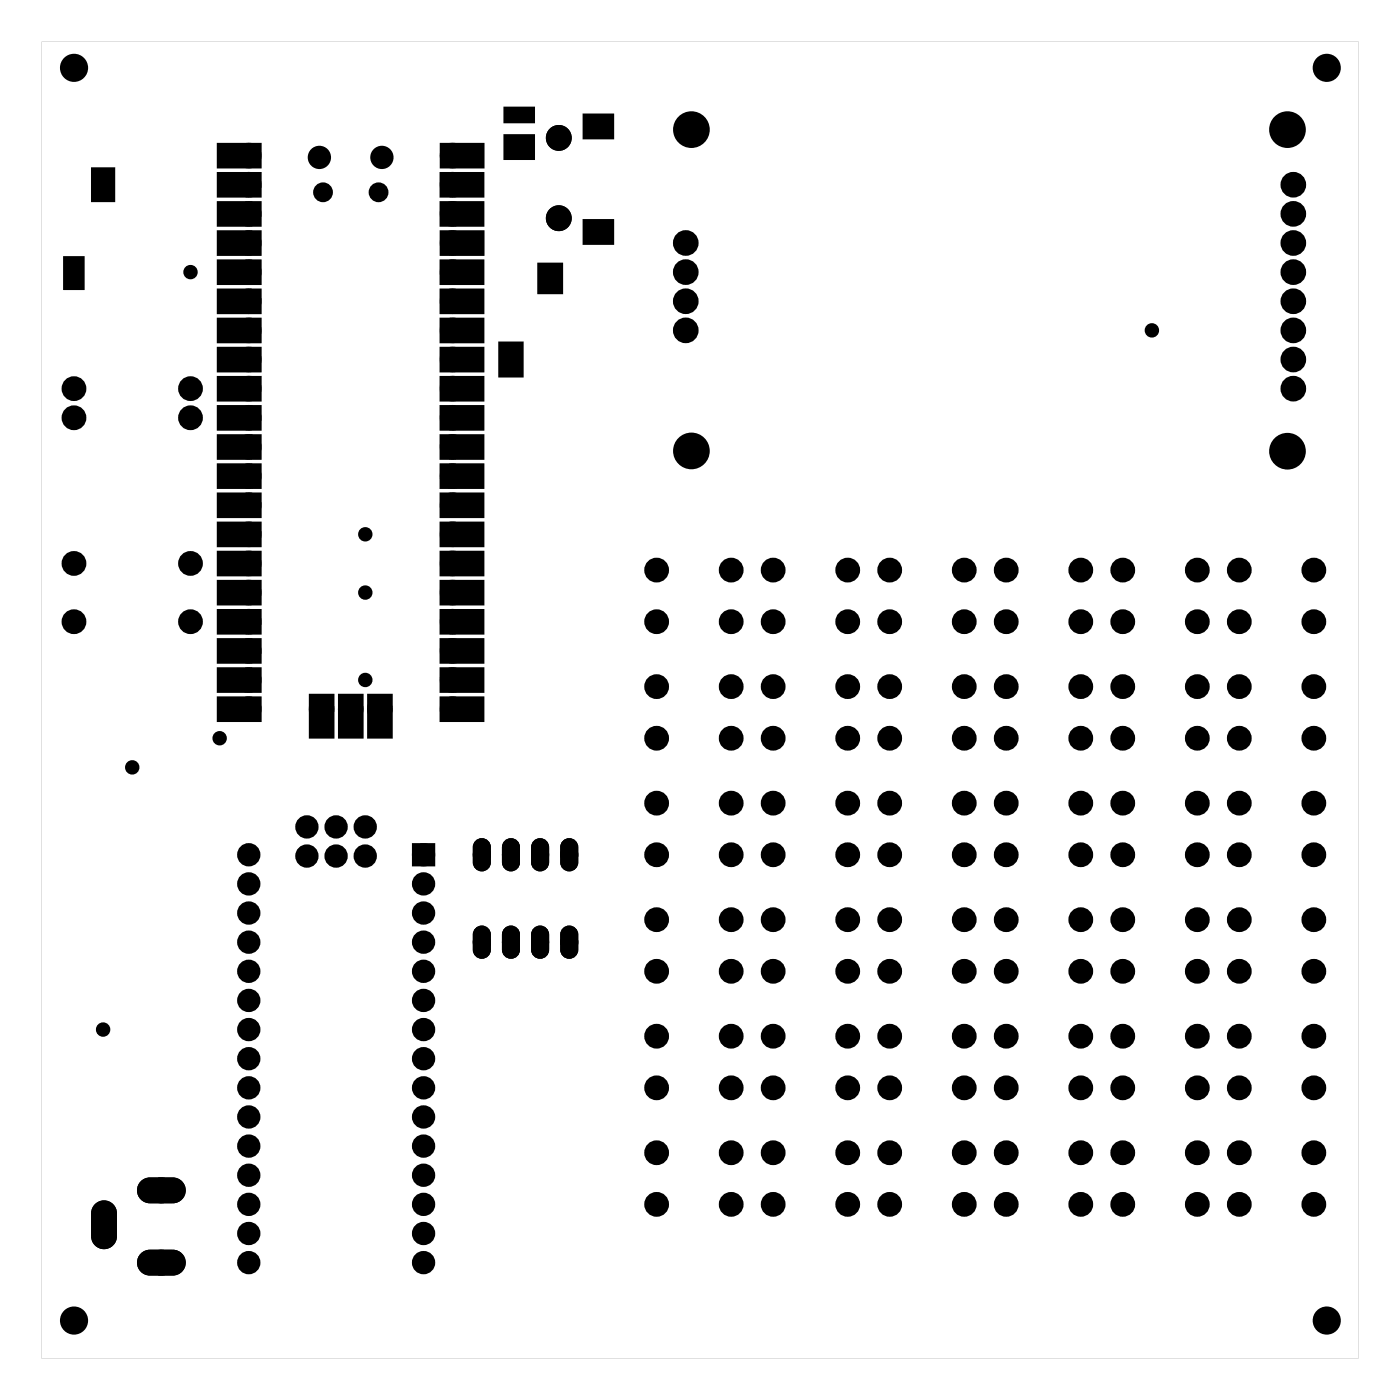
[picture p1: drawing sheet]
<svg xmlns="http://www.w3.org/2000/svg" width="122mm" height="122mm" viewBox="0 0 122 122" stroke-linecap="round" stroke-linejoin="round" font-family="sans-serif">
<g fill="#000">
<path d="M8.1 14.7h1.8v2.8h-1.8zM19 17.7h3.7v1.9h-3.7zM19 15.1h3.7v2h-3.7zM19 12.6h3.7v2h-3.7zM38.4 15.1h3.7v2h-3.7zM38.4 17.7h3.7v1.9h-3.7zM38.5 12.6h3.6v2h-3.6zM44 11.8h2.5v2h-2.5zM44 9.4h2.5v1.2h-2.5zM50.9 10h2.5v2h-2.5zM50.9 19.2h2.5v2h-2.5zM5.6 22.5h1.7v2.7h-1.7z"/>
<path d="M19 38h3.7v2h-3.7zM19 35.4h3.7v2h-3.7zM19 32.9h3.7v2h-3.7zM19 30.4h3.7v1.9h-3.7zM19 27.8h3.7v2h-3.7zM19 25.3h3.7v2h-3.7zM19 22.7h3.7v2h-3.7zM19 20.2h3.7v2h-3.7zM38.4 22.7h3.7v2h-3.7zM38.4 25.3h3.7v2h-3.7zM38.4 27.8h3.7v2h-3.7zM38.4 30.4h3.7v1.9h-3.7z"/>
<path d="M38.4 32.9h3.7v2h-3.7zM38.4 35.4h3.7v2h-3.7zM38.4 38h3.7v2h-3.7zM38.5 20.2h3.6v2h-3.6zM43.6 29.9h1.9v2.9h-1.9zM47 23h2v2.5h-2zM19 58.3h3.7v2h-3.7zM19 55.8h3.7v1.9h-3.7zM19 53.2h3.7v2h-3.7zM19 50.7h3.7v2h-3.7zM19 48.1h3.7v2h-3.7zM19 45.6h3.7v2h-3.7z"/>
<path d="M19 43.1h3.7v1.9h-3.7zM19 40.5h3.7v2h-3.7zM38.4 40.5h3.7v2h-3.7zM38.4 43.1h3.7v1.9h-3.7zM38.4 45.6h3.7v2h-3.7zM38.4 48.1h3.7v2h-3.7zM38.4 50.7h3.7v2h-3.7zM38.4 53.2h3.7v2h-3.7zM38.4 55.8h3.7v1.9h-3.7zM38.4 58.3h3.7v2h-3.7zM19 60.8h3.7v2h-3.7zM27.1 60.6h1.9v3.7h-1.9z"/>
<path d="M29.6 60.6h2v3.7h-2zM32.1 60.6h2v3.7h-2zM36.3 73.9h1.3v1.3h-1.3zM38.4 60.8h3.7v2h-3.7z"/>
<path d="M41.5 73.4l-.2 .5v1.3a.66 .66 0 0 0 .7 .6 .66 .66 0 0 0 .7-.6v-1.3a.66 .66 0 0 0-.4-.6 .66 .66 0 0 0-.8 .1zM41.6 74.5a.41 .41 0 0 1 .8 0 .41 .41 0 0 1-.8 0z"/>
<path d="M41.5 73.4l-.2 .5v1.3a.66 .66 0 0 0 .7 .6 .66 .66 0 0 0 .7-.6v-1.3a.66 .66 0 0 0-.4-.6 .66 .66 0 0 0-.8 .1zM41.6 74.5a.41 .41 0 0 1 .8 0 .41 .41 0 0 1-.8 0z"/>
<path d="M44.1 73.4l-.2 .5v1.3a.66 .66 0 0 0 .6 .6 .66 .66 0 0 0 .7-.6v-1.3a.66 .66 0 0 0-.4-.6 .66 .66 0 0 0-.7 .1zM44.1 74.5a.45 .45 0 0 1 .9 0 .45 .45 0 0 1-.9 0z"/>
<path d="M44.1 73.4l-.2 .5v1.3a.66 .66 0 0 0 .6 .6 .66 .66 0 0 0 .7-.6v-1.3a.66 .66 0 0 0-.4-.6 .66 .66 0 0 0-.7 .1zM44.1 74.5a.45 .45 0 0 1 .9 0 .45 .45 0 0 1-.9 0z"/>
<path d="M46.6 73.4l-.2 .5v1.3a.66 .66 0 0 0 .7 .6 .66 .66 0 0 0 .7-.6v-1.3a.66 .66 0 0 0-.5-.6 .66 .66 0 0 0-.7 .1zM46.7 74.5a.41 .41 0 0 1 .8 0 .41 .41 0 0 1-.8 0z"/>
<path d="M46.6 73.4l-.2 .5v1.3a.66 .66 0 0 0 .7 .6 .66 .66 0 0 0 .7-.6v-1.3a.66 .66 0 0 0-.5-.6 .66 .66 0 0 0-.7 .1zM46.7 74.5a.41 .41 0 0 1 .8 0 .41 .41 0 0 1-.8 0z"/>
<path d="M49.2 73.4l-.2 .5v1.3a.66 .66 0 0 0 .6 .6 .66 .66 0 0 0 .7-.6v-1.3a.66 .66 0 0 0-.4-.6 .66 .66 0 0 0-.7 .1zM49.2 74.5a.41 .41 0 0 1 .8 0 .41 .41 0 0 1-.8 0z"/>
<path d="M49.2 73.4l-.2 .5v1.3a.66 .66 0 0 0 .6 .6 .66 .66 0 0 0 .7-.6v-1.3a.66 .66 0 0 0-.4-.6 .66 .66 0 0 0-.7 .1zM49.2 74.5a.41 .41 0 0 1 .8 0 .41 .41 0 0 1-.8 0z"/>
<path d="M41.5 81l-.2 .5v1.3a.66 .66 0 0 0 .7 .7 .66 .66 0 0 0 .7-.7v-1.3a.66 .66 0 0 0-.4-.6 .66 .66 0 0 0-.8 .1zM41.6 82.1a.41 .41 0 0 1 .8 0 .41 .41 0 0 1-.8 0z"/>
<path d="M41.5 81l-.2 .5v1.3a.66 .66 0 0 0 .7 .7 .66 .66 0 0 0 .7-.7v-1.3a.66 .66 0 0 0-.4-.6 .66 .66 0 0 0-.8 .1zM41.6 82.1a.41 .41 0 0 1 .8 0 .41 .41 0 0 1-.8 0z"/>
<path d="M44.1 81l-.2 .5v1.3a.66 .66 0 0 0 .6 .7 .66 .66 0 0 0 .7-.7v-1.3a.66 .66 0 0 0-.4-.6 .66 .66 0 0 0-.7 .1zM44.1 82.1a.45 .45 0 0 1 .9 0 .45 .45 0 0 1-.9 0z"/>
<path d="M44.1 81l-.2 .5v1.3a.66 .66 0 0 0 .6 .7 .66 .66 0 0 0 .7-.7v-1.3a.66 .66 0 0 0-.4-.6 .66 .66 0 0 0-.7 .1zM44.1 82.1a.45 .45 0 0 1 .9 0 .45 .45 0 0 1-.9 0z"/>
<path d="M46.6 81l-.2 .5v1.3a.66 .66 0 0 0 .7 .7 .66 .66 0 0 0 .7-.7v-1.3a.66 .66 0 0 0-.5-.6 .66 .66 0 0 0-.7 .1zM46.7 82.1a.41 .41 0 0 1 .8 0 .41 .41 0 0 1-.8 0z"/>
<path d="M46.6 81l-.2 .5v1.3a.66 .66 0 0 0 .7 .7 .66 .66 0 0 0 .7-.7v-1.3a.66 .66 0 0 0-.5-.6 .66 .66 0 0 0-.7 .1zM46.7 82.1a.41 .41 0 0 1 .8 0 .41 .41 0 0 1-.8 0z"/>
<path d="M49.2 81l-.2 .5v1.3a.66 .66 0 0 0 .6 .7 .66 .66 0 0 0 .7-.7v-1.3a.66 .66 0 0 0-.4-.6 .66 .66 0 0 0-.7 .1zM49.2 82.1a.41 .41 0 0 1 .8 0 .41 .41 0 0 1-.8 0z"/>
<path d="M49.2 81l-.2 .5v1.3a.66 .66 0 0 0 .6 .7 .66 .66 0 0 0 .7-.7v-1.3a.66 .66 0 0 0-.4-.6 .66 .66 0 0 0-.7 .1zM49.2 82.1a.41 .41 0 0 1 .8 0 .41 .41 0 0 1-.8 0z"/>
<path d="M8.4 105.1l-.3 .3v.4v2a1 1 0 0 0 1 1 1 1 0 0 0 1-1v-2a1 1 0 0 0-.6-.9 1 1 0 0 0-1.1 .2zM8.6 106.8a.5 .5 0 0 1 1 0 .5 .5 0 0 1-1 0z"/>
<path d="M8.4 105.1l-.3 .3v.4v2a1 1 0 0 0 1 1 1 1 0 0 0 1-1v-2a1 1 0 0 0-.6-.9 1 1 0 0 0-1.1 .2zM8.6 106.8a.5 .5 0 0 1 1 0 .5 .5 0 0 1-1 0z"/>
<path d="M12.4 103.1a1 1 0 0 0-.3 1.1 1 1 0 0 0 1 .6h2a1 1 0 0 0 1-1 1 1 0 0 0-1-1h-2l-.4 .1zM13.6 103.8a.5 .5 0 0 1 1 0 .5 .5 0 0 1-1 0z"/>
<path d="M12.4 109.4a1 1 0 0 0-.3 1.1 1 1 0 0 0 1 .6h2a1 1 0 0 0 1-1 1 1 0 0 0-1-1h-2l-.4 .1zM13.6 110.1a.5 .5 0 0 1 1 0 .5 .5 0 0 1-1 0z"/>
<path d="M12.4 103.1a1 1 0 0 0-.3 1.1 1 1 0 0 0 1 .6h2a1 1 0 0 0 1-1 1 1 0 0 0-1-1h-2l-.4 .1zM13.6 103.8a.5 .5 0 0 1 1 0 .5 .5 0 0 1-1 0z"/>
<path d="M12.4 109.4a1 1 0 0 0-.3 1.1 1 1 0 0 0 1 .6h2a1 1 0 0 0 1-1 1 1 0 0 0-1-1h-2l-.4 .1zM13.6 110.1a.5 .5 0 0 1 1 0 .5 .5 0 0 1-1 0z"/>
<path d="M3.6 3.6v114.8h114.8v-114.8zM3.6 3.6h114.8v114.8h-114.8z"/>
</g>
<g fill="#000">
<circle cx="6.5" cy="5.9" r="1.1"/>
<circle cx="21.7" cy="16.1" r=".74"/>
<circle cx="21.7" cy="13.6" r=".74"/>
<circle cx="21.7" cy="18.6" r=".74"/>
<circle cx="27.8" cy="13.7" r=".89"/>
<circle cx="28.2" cy="16.8" r=".74"/>
<circle cx="33" cy="16.8" r=".74"/>
<circle cx="33.3" cy="13.7" r=".89"/>
<circle cx="39.5" cy="16.1" r=".74"/>
<circle cx="39.5" cy="13.6" r=".74"/>
<circle cx="39.5" cy="18.6" r=".74"/>
<circle cx="48.7" cy="12" r="1"/>
<circle cx="48.7" cy="19" r="1"/>
<circle cx="60.3" cy="11.3" r="1.6"/>
<circle cx="112.3" cy="11.3" r="1.6"/>
<circle cx="112.8" cy="16.1" r=".74"/>
<circle cx="112.8" cy="18.6" r=".74"/>
<circle cx="115.7" cy="5.9" r="1.1"/>
<circle cx="6.4" cy="36.4" r=".7"/>
<circle cx="6.4" cy="33.9" r=".7"/>
<circle cx="16.6" cy="36.4" r=".7"/>
<circle cx="16.6" cy="33.9" r=".7"/>
<circle cx="16.6" cy="23.7" r=".35"/>
<circle cx="21.7" cy="31.3" r=".74"/>
<circle cx="21.7" cy="28.8" r=".74"/>
<circle cx="21.7" cy="23.7" r=".74"/>
<circle cx="21.7" cy="39" r=".74"/>
<circle cx="21.7" cy="26.3" r=".74"/>
<circle cx="21.7" cy="21.2" r=".74"/>
<circle cx="21.7" cy="36.4" r=".74"/>
<circle cx="21.7" cy="33.9" r=".74"/>
<circle cx="39.5" cy="28.8" r=".74"/>
<circle cx="39.5" cy="31.3" r=".74"/>
<circle cx="39.5" cy="23.7" r=".74"/>
<circle cx="39.5" cy="39" r=".74"/>
<circle cx="39.5" cy="26.3" r=".74"/>
<circle cx="39.5" cy="21.2" r=".74"/>
<circle cx="39.5" cy="36.4" r=".74"/>
<circle cx="39.5" cy="33.9" r=".74"/>
<circle cx="59.8" cy="28.8" r=".74"/>
<circle cx="59.8" cy="21.2" r=".74"/>
<circle cx="59.8" cy="26.3" r=".74"/>
<circle cx="59.8" cy="23.7" r=".74"/>
<circle cx="60.3" cy="39.3" r="1.6"/>
<circle cx="100.4" cy="28.8" r=".35"/>
<circle cx="112.3" cy="39.3" r="1.6"/>
<circle cx="112.8" cy="33.9" r=".74"/>
<circle cx="112.8" cy="23.7" r=".74"/>
<circle cx="112.8" cy="21.2" r=".74"/>
<circle cx="112.8" cy="26.3" r=".74"/>
<circle cx="112.8" cy="28.8" r=".74"/>
<circle cx="112.8" cy="31.3" r=".74"/>
<circle cx="6.4" cy="54.2" r=".7"/>
<circle cx="6.4" cy="49.1" r=".7"/>
<circle cx="16.6" cy="54.2" r=".7"/>
<circle cx="16.6" cy="49.1" r=".7"/>
<circle cx="21.7" cy="44" r=".74"/>
<circle cx="21.7" cy="41.5" r=".74"/>
<circle cx="21.7" cy="56.7" r=".74"/>
<circle cx="21.7" cy="59.3" r=".74"/>
<circle cx="21.7" cy="51.7" r=".74"/>
<circle cx="21.7" cy="49.1" r=".74"/>
<circle cx="21.7" cy="54.2" r=".74"/>
<circle cx="21.7" cy="46.6" r=".74"/>
<circle cx="31.8" cy="59.3" r=".35"/>
<circle cx="31.8" cy="46.6" r=".35"/>
<circle cx="31.8" cy="51.7" r=".35"/>
<circle cx="39.5" cy="44" r=".74"/>
<circle cx="39.5" cy="41.5" r=".74"/>
<circle cx="39.5" cy="54.2" r=".74"/>
<circle cx="39.5" cy="49.1" r=".74"/>
<circle cx="39.5" cy="51.7" r=".74"/>
<circle cx="39.5" cy="56.7" r=".74"/>
<circle cx="39.5" cy="59.3" r=".74"/>
<circle cx="39.5" cy="46.6" r=".74"/>
<circle cx="57.2" cy="49.7" r=".7"/>
<circle cx="57.2" cy="54.2" r=".7"/>
<circle cx="57.2" cy="59.9" r=".7"/>
<circle cx="63.7" cy="54.2" r=".7"/>
<circle cx="63.7" cy="49.7" r=".7"/>
<circle cx="63.7" cy="59.9" r=".7"/>
<circle cx="67.4" cy="54.2" r=".7"/>
<circle cx="67.4" cy="49.7" r=".7"/>
<circle cx="67.4" cy="59.9" r=".7"/>
<circle cx="73.9" cy="54.2" r=".7"/>
<circle cx="73.9" cy="49.7" r=".7"/>
<circle cx="73.9" cy="59.9" r=".7"/>
<circle cx="77.6" cy="49.7" r=".7"/>
<circle cx="77.6" cy="54.2" r=".7"/>
<circle cx="77.6" cy="59.9" r=".7"/>
<circle cx="84.1" cy="54.2" r=".7"/>
<circle cx="84.1" cy="49.7" r=".7"/>
<circle cx="84.1" cy="59.9" r=".7"/>
<circle cx="87.7" cy="49.7" r=".7"/>
<circle cx="87.7" cy="54.2" r=".7"/>
<circle cx="87.7" cy="59.9" r=".7"/>
<circle cx="94.2" cy="49.7" r=".7"/>
<circle cx="94.2" cy="54.2" r=".7"/>
<circle cx="94.2" cy="59.9" r=".7"/>
<circle cx="97.9" cy="54.2" r=".7"/>
<circle cx="97.9" cy="49.7" r=".7"/>
<circle cx="97.9" cy="59.9" r=".7"/>
<circle cx="104.4" cy="54.2" r=".7"/>
<circle cx="104.4" cy="49.7" r=".7"/>
<circle cx="104.4" cy="59.9" r=".7"/>
<circle cx="108" cy="54.2" r=".7"/>
<circle cx="108" cy="49.7" r=".7"/>
<circle cx="108" cy="59.9" r=".7"/>
<circle cx="114.5" cy="54.2" r=".7"/>
<circle cx="114.5" cy="49.7" r=".7"/>
<circle cx="114.5" cy="59.9" r=".7"/>
<circle cx="11.5" cy="66.9" r=".35"/>
<circle cx="19.1" cy="64.4" r=".35"/>
<circle cx="21.7" cy="74.5" r=".67"/>
<circle cx="21.7" cy="79.6" r=".67"/>
<circle cx="21.7" cy="77.1" r=".67"/>
<circle cx="21.7" cy="61.8" r=".74"/>
<circle cx="26.8" cy="74.6" r=".67"/>
<circle cx="26.8" cy="72.1" r=".67"/>
<circle cx="28" cy="61.8" r=".74"/>
<circle cx="29.3" cy="74.6" r=".67"/>
<circle cx="29.3" cy="72.1" r=".67"/>
<circle cx="30.6" cy="61.8" r=".74"/>
<circle cx="31.8" cy="74.6" r=".67"/>
<circle cx="31.8" cy="72.1" r=".67"/>
<circle cx="33.1" cy="61.8" r=".74"/>
<circle cx="36.9" cy="74.5" r=".67"/>
<circle cx="36.9" cy="77.1" r=".67"/>
<circle cx="36.9" cy="79.6" r=".67"/>
<circle cx="39.5" cy="61.8" r=".74"/>
<circle cx="42" cy="74.5" r=".53"/>
<circle cx="44.5" cy="74.5" r=".53"/>
<circle cx="47.1" cy="74.5" r=".53"/>
<circle cx="49.6" cy="74.5" r=".53"/>
<circle cx="57.2" cy="74.5" r=".7"/>
<circle cx="57.2" cy="70" r=".7"/>
<circle cx="57.2" cy="64.4" r=".7"/>
<circle cx="63.7" cy="74.5" r=".7"/>
<circle cx="63.7" cy="70" r=".7"/>
<circle cx="63.7" cy="64.4" r=".7"/>
<circle cx="67.4" cy="74.5" r=".7"/>
<circle cx="67.4" cy="70" r=".7"/>
<circle cx="67.4" cy="64.4" r=".7"/>
<circle cx="73.9" cy="74.5" r=".7"/>
<circle cx="73.9" cy="70" r=".7"/>
<circle cx="73.9" cy="64.4" r=".7"/>
<circle cx="77.6" cy="74.5" r=".7"/>
<circle cx="77.6" cy="70" r=".7"/>
<circle cx="77.6" cy="64.4" r=".7"/>
<circle cx="84.1" cy="74.5" r=".7"/>
<circle cx="84.1" cy="70" r=".7"/>
<circle cx="84.1" cy="64.4" r=".7"/>
<circle cx="87.7" cy="74.5" r=".7"/>
<circle cx="87.7" cy="70" r=".7"/>
<circle cx="87.7" cy="64.4" r=".7"/>
<circle cx="94.2" cy="74.5" r=".7"/>
<circle cx="94.2" cy="70" r=".7"/>
<circle cx="94.2" cy="64.4" r=".7"/>
<circle cx="97.9" cy="74.5" r=".7"/>
<circle cx="97.9" cy="70" r=".7"/>
<circle cx="97.9" cy="64.4" r=".7"/>
<circle cx="104.4" cy="74.5" r=".7"/>
<circle cx="104.4" cy="70" r=".7"/>
<circle cx="104.4" cy="64.4" r=".7"/>
<circle cx="108" cy="74.5" r=".7"/>
<circle cx="108" cy="70" r=".7"/>
<circle cx="108" cy="64.4" r=".7"/>
<circle cx="114.5" cy="74.5" r=".7"/>
<circle cx="114.5" cy="70" r=".7"/>
<circle cx="114.5" cy="64.4" r=".7"/>
<circle cx="9" cy="89.8" r=".35"/>
<circle cx="21.7" cy="87.2" r=".67"/>
<circle cx="21.7" cy="89.8" r=".67"/>
<circle cx="21.7" cy="92.3" r=".67"/>
<circle cx="21.7" cy="99.9" r=".67"/>
<circle cx="21.7" cy="94.8" r=".67"/>
<circle cx="21.7" cy="97.4" r=".67"/>
<circle cx="21.7" cy="82.1" r=".67"/>
<circle cx="21.7" cy="84.7" r=".67"/>
<circle cx="36.9" cy="87.2" r=".67"/>
<circle cx="36.9" cy="89.8" r=".67"/>
<circle cx="36.9" cy="92.3" r=".67"/>
<circle cx="36.9" cy="94.8" r=".67"/>
<circle cx="36.9" cy="99.9" r=".67"/>
<circle cx="36.9" cy="97.4" r=".67"/>
<circle cx="36.9" cy="84.7" r=".67"/>
<circle cx="36.9" cy="82.1" r=".67"/>
<circle cx="42" cy="82.1" r=".53"/>
<circle cx="44.5" cy="82.1" r=".53"/>
<circle cx="47.1" cy="82.1" r=".53"/>
<circle cx="49.6" cy="82.1" r=".53"/>
<circle cx="57.2" cy="84.7" r=".7"/>
<circle cx="57.2" cy="80.2" r=".7"/>
<circle cx="57.2" cy="94.8" r=".7"/>
<circle cx="57.2" cy="90.3" r=".7"/>
<circle cx="63.7" cy="84.7" r=".7"/>
<circle cx="63.7" cy="80.2" r=".7"/>
<circle cx="63.7" cy="94.8" r=".7"/>
<circle cx="63.7" cy="90.3" r=".7"/>
<circle cx="67.4" cy="80.2" r=".7"/>
<circle cx="67.4" cy="84.7" r=".7"/>
<circle cx="67.4" cy="94.8" r=".7"/>
<circle cx="67.4" cy="90.3" r=".7"/>
<circle cx="73.9" cy="84.7" r=".7"/>
<circle cx="73.9" cy="80.2" r=".7"/>
<circle cx="73.9" cy="94.8" r=".7"/>
<circle cx="73.9" cy="90.3" r=".7"/>
<circle cx="77.6" cy="84.7" r=".7"/>
<circle cx="77.6" cy="80.2" r=".7"/>
<circle cx="77.6" cy="94.8" r=".7"/>
<circle cx="77.6" cy="90.3" r=".7"/>
<circle cx="84.1" cy="84.7" r=".7"/>
<circle cx="84.1" cy="80.2" r=".7"/>
<circle cx="84.1" cy="94.8" r=".7"/>
<circle cx="84.1" cy="90.3" r=".7"/>
<circle cx="87.7" cy="84.7" r=".7"/>
<circle cx="87.7" cy="80.2" r=".7"/>
<circle cx="87.7" cy="94.8" r=".7"/>
<circle cx="87.7" cy="90.3" r=".7"/>
<circle cx="94.2" cy="80.2" r=".7"/>
<circle cx="94.2" cy="84.7" r=".7"/>
<circle cx="94.2" cy="94.8" r=".7"/>
<circle cx="94.2" cy="90.3" r=".7"/>
<circle cx="97.9" cy="84.7" r=".7"/>
<circle cx="97.9" cy="80.2" r=".7"/>
<circle cx="97.9" cy="94.8" r=".7"/>
<circle cx="97.9" cy="90.3" r=".7"/>
<circle cx="104.4" cy="84.7" r=".7"/>
<circle cx="104.4" cy="80.2" r=".7"/>
<circle cx="104.4" cy="94.8" r=".7"/>
<circle cx="104.4" cy="90.3" r=".7"/>
<circle cx="108" cy="84.7" r=".7"/>
<circle cx="108" cy="80.2" r=".7"/>
<circle cx="108" cy="94.8" r=".7"/>
<circle cx="108" cy="90.3" r=".7"/>
<circle cx="114.5" cy="80.2" r=".7"/>
<circle cx="114.5" cy="84.7" r=".7"/>
<circle cx="114.5" cy="94.8" r=".7"/>
<circle cx="114.5" cy="90.3" r=".7"/>
<circle cx="6.5" cy="115.1" r="1.1"/>
<circle cx="9.1" cy="106.8" r=".75"/>
<circle cx="14.1" cy="103.8" r=".75"/>
<circle cx="14.1" cy="110.1" r=".75"/>
<circle cx="21.7" cy="110.1" r=".67"/>
<circle cx="21.7" cy="102.5" r=".67"/>
<circle cx="21.7" cy="105" r=".67"/>
<circle cx="21.7" cy="107.5" r=".67"/>
<circle cx="36.9" cy="110.1" r=".67"/>
<circle cx="36.9" cy="102.5" r=".67"/>
<circle cx="36.9" cy="107.5" r=".67"/>
<circle cx="36.9" cy="105" r=".67"/>
<circle cx="57.2" cy="105" r=".7"/>
<circle cx="57.2" cy="100.5" r=".7"/>
<circle cx="63.7" cy="100.5" r=".7"/>
<circle cx="63.7" cy="105" r=".7"/>
<circle cx="67.4" cy="105" r=".7"/>
<circle cx="67.4" cy="100.5" r=".7"/>
<circle cx="73.9" cy="105" r=".7"/>
<circle cx="73.9" cy="100.5" r=".7"/>
<circle cx="77.6" cy="105" r=".7"/>
<circle cx="77.6" cy="100.5" r=".7"/>
<circle cx="84.1" cy="100.5" r=".7"/>
<circle cx="84.1" cy="105" r=".7"/>
<circle cx="87.7" cy="100.5" r=".7"/>
<circle cx="87.7" cy="105" r=".7"/>
<circle cx="94.2" cy="100.5" r=".7"/>
<circle cx="94.2" cy="105" r=".7"/>
<circle cx="97.9" cy="100.5" r=".7"/>
<circle cx="97.9" cy="105" r=".7"/>
<circle cx="104.4" cy="100.5" r=".7"/>
<circle cx="104.4" cy="105" r=".7"/>
<circle cx="108" cy="100.5" r=".7"/>
<circle cx="108" cy="105" r=".7"/>
<circle cx="114.5" cy="105" r=".7"/>
<circle cx="114.5" cy="100.5" r=".7"/>
<circle cx="115.7" cy="115.1" r="1.1"/>
</g>
<g fill="none" stroke="#000" stroke-width=".76" stroke-linecap="butt">
<circle cx="21.7" cy="13.6" r=".74"/>
<circle cx="21.7" cy="18.6" r=".74"/>
<circle cx="21.7" cy="16.1" r=".74"/>
<circle cx="39.5" cy="13.6" r=".74"/>
<circle cx="39.5" cy="16.1" r=".74"/>
<circle cx="39.5" cy="18.6" r=".74"/>
<circle cx="112.8" cy="18.6" r=".74"/>
<circle cx="112.8" cy="16.1" r=".74"/>
<circle cx="6.4" cy="36.4" r=".7"/>
<circle cx="6.4" cy="33.9" r=".7"/>
<circle cx="16.6" cy="36.4" r=".7"/>
<circle cx="16.6" cy="33.9" r=".7"/>
<circle cx="21.7" cy="31.3" r=".74"/>
<circle cx="21.7" cy="36.4" r=".74"/>
<circle cx="21.7" cy="39" r=".74"/>
<circle cx="21.7" cy="33.9" r=".74"/>
<circle cx="21.7" cy="21.2" r=".74"/>
<circle cx="21.7" cy="28.8" r=".74"/>
<circle cx="21.7" cy="23.7" r=".74"/>
<circle cx="21.7" cy="26.3" r=".74"/>
<circle cx="39.5" cy="31.3" r=".74"/>
<circle cx="39.5" cy="36.4" r=".74"/>
<circle cx="39.5" cy="39" r=".74"/>
<circle cx="39.5" cy="33.9" r=".74"/>
<circle cx="39.5" cy="21.2" r=".74"/>
<circle cx="39.5" cy="28.8" r=".74"/>
<circle cx="39.5" cy="23.7" r=".74"/>
<circle cx="39.5" cy="26.3" r=".74"/>
<circle cx="59.8" cy="23.7" r=".74"/>
<circle cx="59.8" cy="21.2" r=".74"/>
<circle cx="59.8" cy="26.3" r=".74"/>
<circle cx="59.8" cy="28.8" r=".74"/>
<circle cx="112.8" cy="33.9" r=".74"/>
<circle cx="112.8" cy="31.3" r=".74"/>
<circle cx="112.8" cy="28.8" r=".74"/>
<circle cx="112.8" cy="26.3" r=".74"/>
<circle cx="112.8" cy="23.7" r=".74"/>
<circle cx="112.8" cy="21.2" r=".74"/>
<circle cx="6.4" cy="54.2" r=".7"/>
<circle cx="6.4" cy="49.1" r=".7"/>
<circle cx="16.6" cy="54.2" r=".7"/>
<circle cx="16.6" cy="49.1" r=".7"/>
<circle cx="21.7" cy="49.1" r=".74"/>
<circle cx="21.7" cy="51.7" r=".74"/>
<circle cx="21.7" cy="46.6" r=".74"/>
<circle cx="21.7" cy="44" r=".74"/>
<circle cx="21.7" cy="41.5" r=".74"/>
<circle cx="21.7" cy="54.2" r=".74"/>
<circle cx="21.7" cy="56.7" r=".74"/>
<circle cx="21.7" cy="59.3" r=".74"/>
<circle cx="39.5" cy="51.7" r=".74"/>
<circle cx="39.5" cy="41.5" r=".74"/>
<circle cx="39.5" cy="49.1" r=".74"/>
<circle cx="39.5" cy="44" r=".74"/>
<circle cx="39.5" cy="46.6" r=".74"/>
<circle cx="39.5" cy="56.7" r=".74"/>
<circle cx="39.5" cy="54.2" r=".74"/>
<circle cx="39.5" cy="59.3" r=".74"/>
<circle cx="57.2" cy="59.9" r=".7"/>
<circle cx="57.2" cy="49.7" r=".7"/>
<circle cx="57.2" cy="54.2" r=".7"/>
<circle cx="63.7" cy="59.9" r=".7"/>
<circle cx="63.7" cy="49.7" r=".7"/>
<circle cx="63.7" cy="54.2" r=".7"/>
<circle cx="67.4" cy="59.9" r=".7"/>
<circle cx="67.4" cy="49.7" r=".7"/>
<circle cx="67.4" cy="54.2" r=".7"/>
<circle cx="73.9" cy="49.7" r=".7"/>
<circle cx="73.9" cy="59.9" r=".7"/>
<circle cx="73.9" cy="54.2" r=".7"/>
<circle cx="77.6" cy="59.9" r=".7"/>
<circle cx="77.6" cy="49.7" r=".7"/>
<circle cx="77.6" cy="54.2" r=".7"/>
<circle cx="84.1" cy="49.7" r=".7"/>
<circle cx="84.1" cy="59.9" r=".7"/>
<circle cx="84.1" cy="54.2" r=".7"/>
<circle cx="87.7" cy="59.9" r=".7"/>
<circle cx="87.7" cy="49.7" r=".7"/>
<circle cx="87.7" cy="54.2" r=".7"/>
<circle cx="94.2" cy="59.9" r=".7"/>
<circle cx="94.2" cy="49.7" r=".7"/>
<circle cx="94.2" cy="54.2" r=".7"/>
<circle cx="97.9" cy="59.9" r=".7"/>
<circle cx="97.9" cy="49.7" r=".7"/>
<circle cx="97.9" cy="54.2" r=".7"/>
<circle cx="104.4" cy="59.9" r=".7"/>
<circle cx="104.4" cy="49.7" r=".7"/>
<circle cx="104.4" cy="54.2" r=".7"/>
<circle cx="108" cy="49.7" r=".7"/>
<circle cx="108" cy="59.9" r=".7"/>
<circle cx="108" cy="54.2" r=".7"/>
<circle cx="114.5" cy="59.9" r=".7"/>
<circle cx="114.5" cy="49.7" r=".7"/>
<circle cx="114.5" cy="54.2" r=".7"/>
<circle cx="21.7" cy="61.8" r=".74"/>
<circle cx="28" cy="61.8" r=".74"/>
<circle cx="30.6" cy="61.8" r=".74"/>
<circle cx="33.1" cy="61.8" r=".74"/>
<circle cx="39.5" cy="61.8" r=".74"/>
<circle cx="57.2" cy="70" r=".7"/>
<circle cx="57.2" cy="74.5" r=".7"/>
<circle cx="57.2" cy="64.4" r=".7"/>
<circle cx="63.7" cy="70" r=".7"/>
<circle cx="63.7" cy="74.5" r=".7"/>
<circle cx="63.7" cy="64.4" r=".7"/>
<circle cx="67.4" cy="70" r=".7"/>
<circle cx="67.4" cy="64.4" r=".7"/>
<circle cx="67.4" cy="74.5" r=".7"/>
<circle cx="73.9" cy="70" r=".7"/>
<circle cx="73.9" cy="64.4" r=".7"/>
<circle cx="73.9" cy="74.5" r=".7"/>
<circle cx="77.6" cy="70" r=".7"/>
<circle cx="77.6" cy="64.4" r=".7"/>
<circle cx="77.6" cy="74.5" r=".7"/>
<circle cx="84.1" cy="70" r=".7"/>
<circle cx="84.1" cy="74.5" r=".7"/>
<circle cx="84.1" cy="64.4" r=".7"/>
<circle cx="87.7" cy="70" r=".7"/>
<circle cx="87.7" cy="74.5" r=".7"/>
<circle cx="87.7" cy="64.4" r=".7"/>
<circle cx="94.2" cy="70" r=".7"/>
<circle cx="94.2" cy="64.4" r=".7"/>
<circle cx="94.2" cy="74.5" r=".7"/>
<circle cx="97.9" cy="70" r=".7"/>
<circle cx="97.9" cy="74.5" r=".7"/>
<circle cx="97.9" cy="64.4" r=".7"/>
<circle cx="104.4" cy="70" r=".7"/>
<circle cx="104.4" cy="74.5" r=".7"/>
<circle cx="104.4" cy="64.4" r=".7"/>
<circle cx="108" cy="70" r=".7"/>
<circle cx="108" cy="64.4" r=".7"/>
<circle cx="108" cy="74.5" r=".7"/>
<circle cx="114.5" cy="70" r=".7"/>
<circle cx="114.5" cy="64.4" r=".7"/>
<circle cx="114.5" cy="74.5" r=".7"/>
<circle cx="57.2" cy="90.3" r=".7"/>
<circle cx="57.2" cy="80.2" r=".7"/>
<circle cx="57.2" cy="84.7" r=".7"/>
<circle cx="57.2" cy="94.8" r=".7"/>
<circle cx="63.7" cy="90.3" r=".7"/>
<circle cx="63.7" cy="80.2" r=".7"/>
<circle cx="63.7" cy="94.8" r=".7"/>
<circle cx="63.7" cy="84.7" r=".7"/>
<circle cx="67.4" cy="90.3" r=".7"/>
<circle cx="67.4" cy="80.2" r=".7"/>
<circle cx="67.4" cy="84.7" r=".7"/>
<circle cx="67.4" cy="94.8" r=".7"/>
<circle cx="73.9" cy="80.2" r=".7"/>
<circle cx="73.9" cy="90.3" r=".7"/>
<circle cx="73.9" cy="84.7" r=".7"/>
<circle cx="73.9" cy="94.8" r=".7"/>
<circle cx="77.6" cy="90.3" r=".7"/>
<circle cx="77.6" cy="80.2" r=".7"/>
<circle cx="77.6" cy="84.7" r=".7"/>
<circle cx="77.6" cy="94.8" r=".7"/>
<circle cx="84.1" cy="90.3" r=".7"/>
<circle cx="84.1" cy="80.2" r=".7"/>
<circle cx="84.1" cy="94.8" r=".7"/>
<circle cx="84.1" cy="84.7" r=".7"/>
<circle cx="87.7" cy="90.3" r=".7"/>
<circle cx="87.7" cy="80.2" r=".7"/>
<circle cx="87.7" cy="84.7" r=".7"/>
<circle cx="87.7" cy="94.8" r=".7"/>
<circle cx="94.2" cy="90.3" r=".7"/>
<circle cx="94.2" cy="80.2" r=".7"/>
<circle cx="94.2" cy="84.7" r=".7"/>
<circle cx="94.2" cy="94.8" r=".7"/>
<circle cx="97.9" cy="80.2" r=".7"/>
<circle cx="97.9" cy="90.3" r=".7"/>
<circle cx="97.9" cy="84.7" r=".7"/>
<circle cx="97.9" cy="94.8" r=".7"/>
<circle cx="104.4" cy="80.2" r=".7"/>
<circle cx="104.4" cy="90.3" r=".7"/>
<circle cx="104.4" cy="84.7" r=".7"/>
<circle cx="104.4" cy="94.8" r=".7"/>
<circle cx="108" cy="80.2" r=".7"/>
<circle cx="108" cy="90.3" r=".7"/>
<circle cx="108" cy="84.7" r=".7"/>
<circle cx="108" cy="94.8" r=".7"/>
<circle cx="114.5" cy="90.3" r=".7"/>
<circle cx="114.5" cy="80.2" r=".7"/>
<circle cx="114.5" cy="94.8" r=".7"/>
<circle cx="114.5" cy="84.7" r=".7"/>
<circle cx="57.2" cy="100.5" r=".7"/>
<circle cx="57.2" cy="105" r=".7"/>
<circle cx="63.7" cy="100.5" r=".7"/>
<circle cx="63.7" cy="105" r=".7"/>
<circle cx="67.4" cy="100.5" r=".7"/>
<circle cx="67.4" cy="105" r=".7"/>
<circle cx="73.9" cy="100.5" r=".7"/>
<circle cx="73.9" cy="105" r=".7"/>
<circle cx="77.6" cy="100.5" r=".7"/>
<circle cx="77.6" cy="105" r=".7"/>
<circle cx="84.1" cy="100.5" r=".7"/>
<circle cx="84.1" cy="105" r=".7"/>
<circle cx="87.7" cy="100.5" r=".7"/>
<circle cx="87.7" cy="105" r=".7"/>
<circle cx="94.2" cy="100.5" r=".7"/>
<circle cx="94.2" cy="105" r=".7"/>
<circle cx="97.9" cy="100.5" r=".7"/>
<circle cx="97.9" cy="105" r=".7"/>
<circle cx="104.4" cy="100.5" r=".7"/>
<circle cx="104.4" cy="105" r=".7"/>
<circle cx="108" cy="100.5" r=".7"/>
<circle cx="108" cy="105" r=".7"/>
<circle cx="114.5" cy="100.5" r=".7"/>
<circle cx="114.5" cy="105" r=".7"/>
</g>
<g fill="none" stroke="#000" stroke-width=".75" stroke-linecap="butt">
<circle cx="9.1" cy="106.8" r=".75"/>
<circle cx="14.1" cy="110.1" r=".75"/>
<circle cx="14.1" cy="103.8" r=".75"/>
</g>
<g fill="none" stroke="#000" stroke-width=".25">
<path d="M8.1 14.7h1.8v2.8h-1.8zM19 17.7h3.7v1.9h-3.7zM19 15.1h3.7v2h-3.7zM19 12.6h3.7v2h-3.7zM38.4 15.1h3.7v2h-3.7zM38.4 17.7h3.7v1.9h-3.7zM38.5 12.6h3.6v2h-3.6zM44 11.8h2.5v2h-2.5zM44 9.4h2.5v1.2h-2.5zM50.9 10h2.5v2h-2.5zM50.9 19.2h2.5v2h-2.5zM5.6 22.5h1.7v2.7h-1.7z"/>
<path d="M19 38h3.7v2h-3.7zM19 35.4h3.7v2h-3.7zM19 32.9h3.7v2h-3.7zM19 30.4h3.7v1.9h-3.7zM19 27.8h3.7v2h-3.7zM19 25.3h3.7v2h-3.7zM19 22.7h3.7v2h-3.7zM19 20.2h3.7v2h-3.7zM38.4 22.7h3.7v2h-3.7zM38.4 25.3h3.7v2h-3.7zM38.4 27.8h3.7v2h-3.7zM38.4 30.4h3.7v1.9h-3.7z"/>
<path d="M38.4 32.9h3.7v2h-3.7zM38.4 35.4h3.7v2h-3.7zM38.4 38h3.7v2h-3.7zM38.5 20.2h3.6v2h-3.6zM43.6 29.9h1.9v2.9h-1.9zM47 23h2v2.5h-2zM19 58.3h3.7v2h-3.7zM19 55.8h3.7v1.9h-3.7zM19 53.2h3.7v2h-3.7zM19 50.7h3.7v2h-3.7zM19 48.1h3.7v2h-3.7zM19 45.6h3.7v2h-3.7z"/>
<path d="M19 43.1h3.7v1.9h-3.7zM19 40.5h3.7v2h-3.7zM38.4 40.5h3.7v2h-3.7zM38.4 43.1h3.7v1.9h-3.7zM38.4 45.6h3.7v2h-3.7zM38.4 48.1h3.7v2h-3.7zM38.4 50.7h3.7v2h-3.7zM38.4 53.2h3.7v2h-3.7zM38.4 55.8h3.7v1.9h-3.7zM38.4 58.3h3.7v2h-3.7zM19 60.8h3.7v2h-3.7zM27.1 60.6h1.9v3.7h-1.9z"/>
<path d="M29.6 60.6h2v3.7h-2zM32.1 60.6h2v3.7h-2zM38.4 60.8h3.7v2h-3.7zM41.5 73.4a.66 .66 0 0 1 .8-.1 .66 .66 0 0 1 .4 .6v1.3a.66 .66 0 0 1-.7 .6 .66 .66 0 0 1-.7-.6v-1.3zM44.1 73.4a.66 .66 0 0 1 .7-.1 .66 .66 0 0 1 .4 .6v1.3a.66 .66 0 0 1-.7 .6 .66 .66 0 0 1-.6-.6v-1.3zM46.6 73.4a.66 .66 0 0 1 .7-.1 .66 .66 0 0 1 .5 .6v1.3a.66 .66 0 0 1-.7 .6 .66 .66 0 0 1-.7-.6v-1.3zM49.2 73.4a.66 .66 0 0 1 .7-.1 .66 .66 0 0 1 .4 .6v1.3a.66 .66 0 0 1-.7 .6 .66 .66 0 0 1-.6-.6v-1.3zM41.5 81a.66 .66 0 0 1 .8-.1 .66 .66 0 0 1 .4 .6v1.3a.66 .66 0 0 1-.7 .7 .66 .66 0 0 1-.7-.7v-1.3zM44.1 81a.66 .66 0 0 1 .7-.1 .66 .66 0 0 1 .4 .6v1.3a.66 .66 0 0 1-.7 .7 .66 .66 0 0 1-.6-.7v-1.3zM46.6 81a.66 .66 0 0 1 .7-.1 .66 .66 0 0 1 .5 .6v1.3a.66 .66 0 0 1-.7 .7 .66 .66 0 0 1-.7-.7v-1.3zM49.2 81a.66 .66 0 0 1 .7-.1 .66 .66 0 0 1 .4 .6v1.3a.66 .66 0 0 1-.7 .7 .66 .66 0 0 1-.6-.7v-1.3zM8.4 105.1a1 1 0 0 1 1.1-.2 1 1 0 0 1 .6 .9v2a1 1 0 0 1-1 1 1 1 0 0 1-1-1v-2v-.4z"/>
<path d="M12.4 103.1l.3-.2 .4-.1h2a1 1 0 0 1 1 1 1 1 0 0 1-1 1h-2a1 1 0 0 1-1-.6 1 1 0 0 1 .3-1.1zM12.4 109.4l.3-.2 .4-.1h2a1 1 0 0 1 1 1 1 1 0 0 1-1 1h-2a1 1 0 0 1-1-.6 1 1 0 0 1 .3-1.1z"/>
<circle cx="6.5" cy="5.9" r="1.1"/>
<circle cx="27.8" cy="13.7" r=".89"/>
<circle cx="28.2" cy="16.8" r=".74"/>
<circle cx="33" cy="16.8" r=".74"/>
<circle cx="33.3" cy="13.7" r=".89"/>
<circle cx="48.7" cy="19" r="1"/>
<circle cx="48.7" cy="12" r="1"/>
<circle cx="115.7" cy="5.9" r="1.1"/>
<circle cx="42" cy="74.5" r=".41"/>
<circle cx="44.5" cy="74.5" r=".41"/>
<circle cx="47.1" cy="74.5" r=".41"/>
<circle cx="49.6" cy="74.5" r=".41"/>
<circle cx="42" cy="82.1" r=".41"/>
<circle cx="44.5" cy="82.1" r=".41"/>
<circle cx="47.1" cy="82.1" r=".41"/>
<circle cx="49.6" cy="82.1" r=".41"/>
<circle cx="6.5" cy="115.1" r="1.1"/>
<circle cx="9.1" cy="106.8" r=".5"/>
<circle cx="14.1" cy="103.8" r=".5"/>
<circle cx="14.1" cy="110.1" r=".5"/>
<circle cx="115.7" cy="115.1" r="1.1"/>
</g>
<g fill="none" stroke="#000" stroke-width=".55">
<circle cx="16.6" cy="23.7" r=".35"/>
<circle cx="100.4" cy="28.8" r=".35"/>
<circle cx="31.8" cy="59.3" r=".35"/>
<circle cx="31.8" cy="51.7" r=".35"/>
<circle cx="31.8" cy="46.6" r=".35"/>
<circle cx="11.5" cy="66.9" r=".35"/>
<circle cx="19.1" cy="64.4" r=".35"/>
<circle cx="9" cy="89.8" r=".35"/>
</g>
<g fill="none" stroke="#000" stroke-width=".51">
<circle cx="42" cy="74.5" r=".53"/>
<circle cx="44.5" cy="74.5" r=".53"/>
<circle cx="47.1" cy="74.5" r=".53"/>
<circle cx="49.6" cy="74.5" r=".53"/>
<circle cx="42" cy="82.1" r=".53"/>
<circle cx="44.5" cy="82.1" r=".53"/>
<circle cx="47.1" cy="82.1" r=".53"/>
<circle cx="49.6" cy="82.1" r=".53"/>
</g>
<g fill="none" stroke="#000" stroke-width=".69" stroke-linecap="butt">
<path d="M36.3 73.9h1.3v1.3h-1.3z"/>
<circle cx="21.7" cy="77.1" r=".67"/>
<circle cx="21.7" cy="79.6" r=".67"/>
<circle cx="21.7" cy="74.5" r=".67"/>
<circle cx="26.8" cy="72.1" r=".67"/>
<circle cx="26.8" cy="74.6" r=".67"/>
<circle cx="29.3" cy="72.1" r=".67"/>
<circle cx="29.3" cy="74.6" r=".67"/>
<circle cx="31.8" cy="72.1" r=".67"/>
<circle cx="31.8" cy="74.6" r=".67"/>
<circle cx="36.9" cy="77.1" r=".67"/>
<circle cx="36.9" cy="79.6" r=".67"/>
<circle cx="36.9" cy="74.5" r=".67"/>
<circle cx="21.7" cy="82.1" r=".67"/>
<circle cx="21.7" cy="87.2" r=".67"/>
<circle cx="21.7" cy="89.8" r=".67"/>
<circle cx="21.7" cy="84.7" r=".67"/>
<circle cx="21.7" cy="92.3" r=".67"/>
<circle cx="21.7" cy="99.9" r=".67"/>
<circle cx="21.7" cy="97.4" r=".67"/>
<circle cx="21.7" cy="94.8" r=".67"/>
<circle cx="36.9" cy="89.8" r=".67"/>
<circle cx="36.9" cy="84.7" r=".67"/>
<circle cx="36.9" cy="82.1" r=".67"/>
<circle cx="36.9" cy="87.2" r=".67"/>
<circle cx="36.9" cy="92.3" r=".67"/>
<circle cx="36.9" cy="97.4" r=".67"/>
<circle cx="36.9" cy="99.9" r=".67"/>
<circle cx="36.9" cy="94.8" r=".67"/>
<circle cx="21.7" cy="105" r=".67"/>
<circle cx="21.7" cy="110.1" r=".67"/>
<circle cx="21.7" cy="102.5" r=".67"/>
<circle cx="21.7" cy="107.5" r=".67"/>
<circle cx="36.9" cy="110.1" r=".67"/>
<circle cx="36.9" cy="105" r=".67"/>
<circle cx="36.9" cy="107.5" r=".67"/>
<circle cx="36.9" cy="102.5" r=".67"/>
</g>
</svg>
